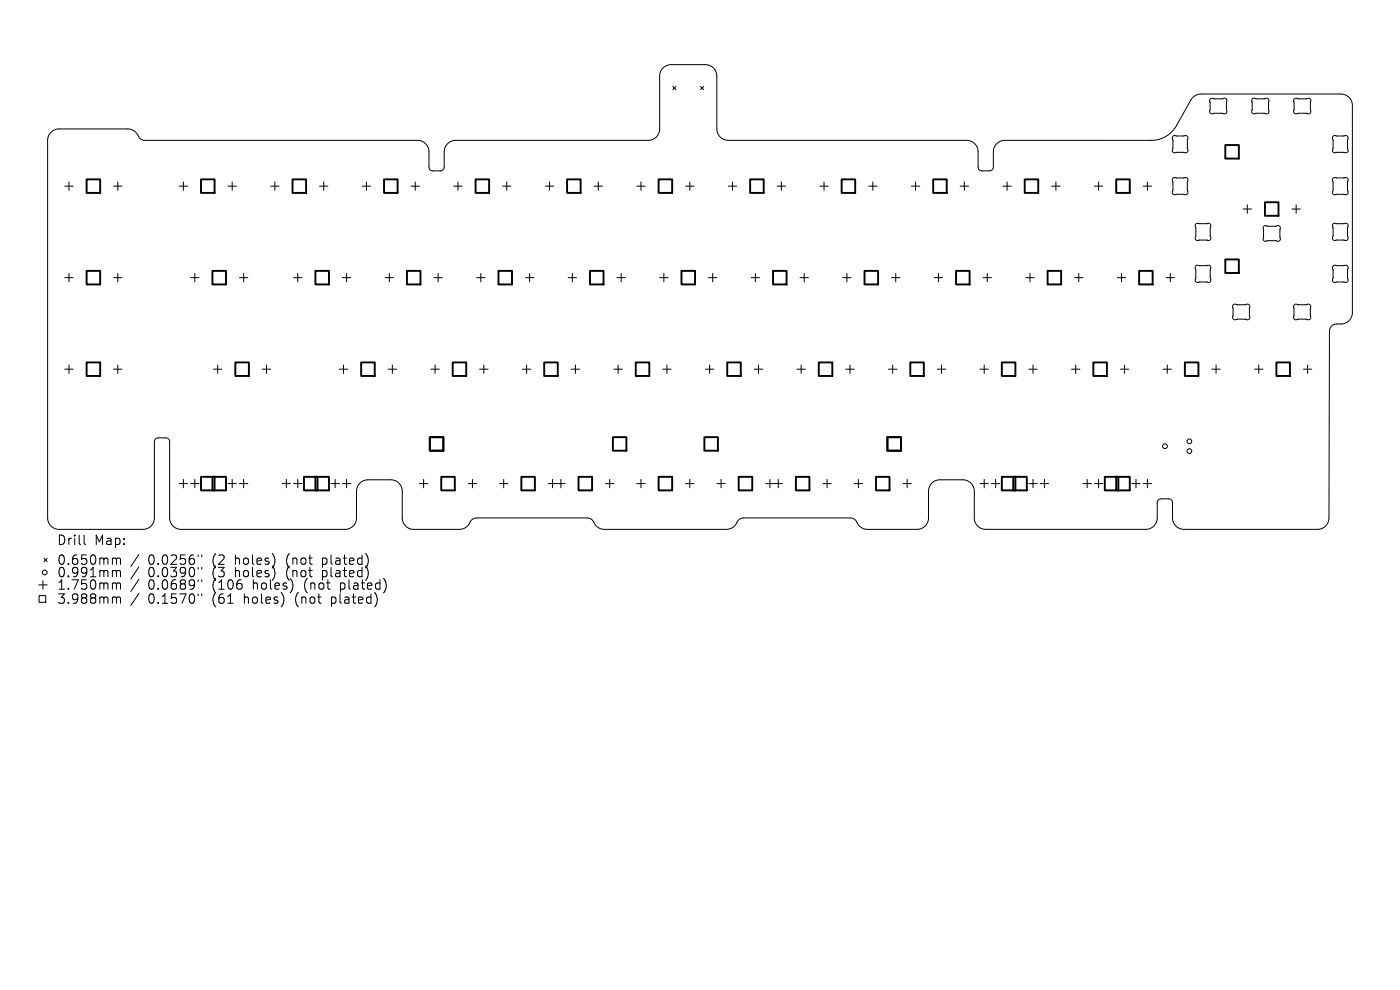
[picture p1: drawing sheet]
<svg xmlns="http://www.w3.org/2000/svg" width="297mm" height="210mm" viewBox="0 0 297 210" stroke-linecap="round" stroke-linejoin="round" font-family="sans-serif">
<defs><g id="words">
<g font-size="2.8">
<text x="12" y="115.9">Drill</text>
<text x="20" y="115.9">Map:</text>
<text x="12" y="120.1">0.650mm</text>
<text x="12" y="122.7">0.991mm</text>
<text x="12" y="125.4">1.750mm</text>
<text x="31.4" y="120.1">0.0256&quot;</text>
<text x="31.4" y="122.7">0.0390&quot;</text>
<text x="31.4" y="125.4">0.0689&quot;</text>
<text x="45.2" y="120.1">(2</text>
<text x="45.2" y="122.7">(3</text>
<text x="45.2" y="125.4">(106</text>
<text x="50.1" y="120.1">holes)</text>
<text x="50.1" y="122.7">holes)</text>
<text x="53.9" y="125.4">holes)</text>
<text x="61.2" y="120.1">(not</text>
<text x="61.2" y="122.7">(not</text>
<text x="65" y="125.4">(not</text>
<text x="69" y="120.1">plated)</text>
<text x="69" y="122.7">plated)</text>
<text x="72.8" y="125.4">plated)</text>
<text x="12" y="128.4">3.988mm</text>
<text x="31.4" y="128.4">0.1570&quot;</text>
<text x="45.2" y="128.4">(61</text>
<text x="52" y="128.4">holes)</text>
<text x="63.1" y="128.4">(not</text>
<text x="70.9" y="128.4">plated)</text>
</g>
</g></defs>
<g fill="none" stroke="#000" stroke-width=".21">
<path d="M142.7 18.3l.7 .7M143.4 18.3l-.7 .7M148.6 18.3l.7 .7M149.3 18.3l-.7 .7M10.8 28.1l.9-.6 .8-.2h14.6a2.81 2.81 0 0 1 2.5 2l.6 .4 .5 .1h58.1a2.43 2.43 0 0 1 2.2 2.4v3.3a.81 .81 0 0 0 .8 .7h1.7a.81 .81 0 0 0 .7-.8v-3.4a2.43 2.43 0 0 1 2.5-2.2h41a2.43 2.43 0 0 0 2.2-2.4v-11.5a2.43 2.43 0 0 1 2.5-2.2h7.5a2.43 2.43 0 0 1 2.2 2.4v11.5a2.43 2.43 0 0 0 2.4 2.2h50.8a2.43 2.43 0 0 1 2.2 2.4v3.3a.81 .81 0 0 0 .8 .7h1.7a.81 .81 0 0 0 .7-.8v-3.4a2.43 2.43 0 0 1 2.5-2.2h31.6a6.1 6.1 0 0 0 4.8-3.1l3.1-5.7 .9-.7 .8-.3h30.3a2.43 2.43 0 0 1 2.2 2.4v44.1a2.43 2.43 0 0 1-2.4 2.2h-1.1a1.53 1.53 0 0 0-1.4 1.6l-.1 39.8a2.43 2.43 0 0 1-2.4 2.2h-28.3a2.44 2.44 0 0 1-2.5-2.4v-3.3a.81 .81 0 0 0-.8-.8h-1.7a.81 .81 0 0 0-.7 .8v3.5a2.43 2.43 0 0 1-2.4 2.2h-34a2.41 2.41 0 0 1-2.4-2.4v-5.9a2.43 2.43 0 0 0-2.4-2.2h-5.1a2.43 2.43 0 0 0-2.2 2.4v5.9a2.43 2.43 0 0 1-2.4 2.2h-10.7a2.82 2.82 0 0 1-2.4-1.9l-.5-.4-.6-.1h-22.8a1.87 1.87 0 0 0-1.5 1.4l-.8 .7-1.2 .3h-25.9a2.81 2.81 0 0 1-2.5-1.9l-.6-.4-.5-.1h-23.6a1.87 1.87 0 0 0-1.5 1.4l-.8 .7-1 .3h-9.9a2.43 2.43 0 0 1-2.5-2.4v-5.9a2.43 2.43 0 0 0-2.4-2.2h-5.1a2.43 2.43 0 0 0-2.2 2.4v5.9a2.43 2.43 0 0 1-2.4 2.2h-35a2.43 2.43 0 0 1-2.2-2.4v-16.3a.81 .81 0 0 0-.8-.7h-1.7a.81 .81 0 0 0-.7 .8l-.1 16.4a2.43 2.43 0 0 1-2.4 2.2h-18a2.43 2.43 0 0 1-2.2-2.4v-80.1l.1-.9zM13.7 39.5h1.8M14.6 38.6v1.8M24.1 39.5h1.8M25 38.6v1.8M38 39.5h1.8M38.9 38.6v1.8M48.4 39.5h1.7"/>
<path d="M49.3 38.6v1.8M57.4 39.5h1.8M58.3 38.6v1.8M67.8 39.5h1.8M68.7 38.6v1.8M76.8 39.5h1.8M77.7 38.6v1.8M87.2 39.5h1.8M88.1 38.6v1.8M96.3 39.5h1.7M97.2 38.6v1.8M106.6 39.5h1.8"/>
<path d="M107.5 38.6v1.8M115.7 39.5h1.8M116.6 38.6v1.8M126 39.5h1.8M126.9 38.6v1.8M135.1 39.5h1.8M136 38.6v1.8M145.4 39.5h1.8M146.3 38.6v1.8M154.5 39.5h1.8M155.4 38.6v1.8M164.9 39.5h1.7"/>
<path d="M165.8 38.6v1.8M173.9 39.5h1.8M174.8 38.6v1.8M184.3 39.5h1.8M185.2 38.6v1.8M193.3 39.5h1.8M194.2 38.6v1.8M203.7 39.5h1.8M204.6 38.6v1.8M212.8 39.5h1.7M213.6 38.6v1.8M223.1 39.5h1.8"/>
<path d="M224 38.6v1.8M232.2 39.5h1.8M233.1 38.6v1.8M242.5 39.5h1.8M243.4 38.6v1.8M248.8 37.8l.4-.1h2.3l.4 .1 .1 .4-.1 .4v1.7l.1 .5-.2 .4-2.6 .1-.4-.2-.1-.3 .1-.5v-1.6l-.1-.5zM248.8 28.9l.4-.1 2.3-.1 .4 .2 .1 .4-.1 .4v1.7l.1 .5-.2 .4-2.6 .1-.4-.2-.1-.3 .1-.5v-1.6l-.1-.5zM256.8 21l.3-.2 .5 .2h1.7l.5-.2 .3 .1 .2 .4v2.4l-.1 .3-.4 .2-.5-.2-2.2 .2-.3-.2-.2-.4v-2.3zM265.7 21l.4-.2 .5 .2h1.6l.5-.2 .3 .1 .2 .4-.1 2.7-.4 .2-.5-.2-2.2 .2-.3-.2-.2-.4v-2.3zM274.6 21l.3-.2 .6 .2h1.6l.5-.2 .3 .1 .2 .4v2.4l-.1 .3-.4 .2-.5-.2h-1.7l-.5 .2-.3-.2-.2-.3v-2.4zM282.8 37.8l.3-.2h2.4l.4 .2 .1 .4-.1 .4v1.7l.1 .5-.2 .4-2.6 .1-.4-.2-.1-.3 .1-.5v-1.6l-.1-.5zM282.8 28.9l.3-.1 2.4-.1 .4 .2 .1 .4-.1 .4v1.7l.1 .5-.2 .4-2.6 .1-.4-.2-.1-.3 .1-.5v-1.6l-.1-.5z"/>
<path d="M13.7 58.9h1.8M14.6 58v1.8M24.1 58.9h1.8M25 58v1.8M40.4 58.9h1.8M41.3 58v1.8M50.8 58.9h1.8M51.7 58v1.8M62.3 58.9h1.8M63.2 58v1.8M72.6 58.9h1.8M73.5 58v1.8"/>
<path d="M81.7 58.9h1.8M82.6 58v1.8M92.1 58.9h1.7M92.9 58v1.8M101.1 58.9h1.8M102 58v1.8M111.5 58.9h1.8M112.4 58v1.8M120.5 58.9h1.8M121.4 58v1.8M130.9 58.9h1.8M131.8 58v1.8"/>
<path d="M139.9 58.9h1.8M140.8 58v1.8M150.3 58.9h1.8M151.2 58v1.8M159.4 58.9h1.7M160.3 58v1.8M169.7 58.9h1.8M170.6 58v1.8M178.8 58.9h1.8M179.7 58v1.8M189.1 58.9h1.8M190 58v1.8"/>
<path d="M198.2 58.9h1.8M199.1 58v1.8M208.5 58.9h1.8M209.4 58v1.8M217.6 58.9h1.8M218.5 58v1.8M228 58.9h1.7M228.9 58v1.8M237 58.9h1.8M237.9 58v1.8M247.4 58.9h1.8M248.3 58v1.8"/>
<path d="M253.7 56.4l.3-.1h2.4l.4 .1 .1 .4-.2 .4v1.7l.2 .5-.2 .4-2.6 .1-.4-.2-.2-.3 .2-.5v-1.6l-.2-.5zM253.7 47.5l.3-.1h2.4l.4 .1 .1 .4-.2 .4v1.7l.2 .5-.2 .4-2.6 .1-.4-.2-.2-.3 .2-.5v-1.6l-.2-.5zM263.7 44.3h1.8M264.6 43.4v1.8M268.1 48l.4-.1 .5 .1h1.6l.5-.1 .3 .1 .2 .3v2.4l-.1 .3-.4 .2-.5-.1-2.1 .1-.4-.1-.1-.4v-2.3zM274.1 44.3h1.8M275 43.4v1.8M282.8 56.4l.3-.1h2.4l.4 .1 .1 .4-.1 .4v1.7l.1 .5-.2 .4-2.6 .1-.4-.2-.1-.3 .1-.5v-1.6l-.1-.5zM282.8 47.5l.3-.1h2.4l.4 .1 .1 .4-.1 .4v1.7l.1 .5-.2 .4-2.6 .1-.4-.2-.1-.3 .1-.5v-1.6l-.1-.5zM13.7 78.3h1.8M14.6 77.4v1.8M24.1 78.3h1.8"/>
<path d="M25 77.4v1.8M45.3 78.3h1.8M46.2 77.4v1.8M55.6 78.3h1.8M56.5 77.4v1.8M72 78.3h1.8M72.9 77.4v1.8M82.3 78.3h1.8M83.2 77.4v1.8M91.4 78.3h1.8M92.3 77.4v1.8M101.8 78.3h1.7"/>
<path d="M102.7 77.4v1.8M110.8 78.3h1.8M111.7 77.4v1.8M121.2 78.3h1.8M122.1 77.4v1.8M130.2 78.3h1.8M131.1 77.4v1.8M140.6 78.3h1.8M141.5 77.4v1.8M149.7 78.3h1.7M150.5 77.4v1.8M160 78.3h1.8"/>
<path d="M160.9 77.4v1.8M169.1 78.3h1.8M170 77.4v1.8M179.4 78.3h1.8M180.3 77.4v1.8M188.5 78.3h1.8M189.4 77.4v1.8M198.8 78.3h1.8M199.7 77.4v1.8M207.9 78.3h1.8M208.8 77.4v1.8M218.3 78.3h1.7"/>
<path d="M219.1 77.4v1.8M227.3 78.3h1.8M228.2 77.4v1.8M237.7 78.3h1.8M238.6 77.4v1.8M246.7 78.3h1.8M247.6 77.4v1.8M257.1 78.3h1.8M258 77.4v1.8M261.6 64.7l.4-.2 .5 .1h1.7l.4-.1 .4 .1 .2 .4v2.4l-.2 .3-.4 .1-.5-.1-2.1 .1-.3-.1-.2-.3v-2.4zM266.1 78.3h1.8M267 77.4v1.8"/>
<path d="M274.6 64.7l.3-.2 .5 .1h1.7l.5-.1 .3 .1 .2 .4v2.3l-.1 .4-.4 .1-.5-.1h-1.7l-.5 .1-.3-.1-.2-.3v-2.4zM276.5 78.3h1.8M277.4 77.4v1.8M9.3 118.5l.7 .6M10 118.5l-.7 .6M17.8 113.5v1.7l.3 .3M24.1 118.4h.3l.3 .3M24.7 118.7l.3-.3 .5 .1 .1 1.2M24.7 118.7v1M29.5 117.6l-1.7 2.6M38 102.6h1.8M38.9 101.7v1.8"/>
<path d="M40.4 102.6h1.8M41.3 101.7v1.8M42 117.7v.4M42.8 117.7v.4M48.4 102.6h1.7M49.3 101.7v1.8M50.8 102.6h1.8M51.7 101.7v1.8M59.9 102.6h1.7M60.7 101.7v1.8M62.3 102.6h1.8M63.2 101.7v1.8"/>
<path d="M70.2 102.6h1.8M71.1 101.7v1.8M72.6 102.6h1.8M73.5 101.7v1.8M89 102.6h1.8M89.9 101.7v1.8M99.3 102.6h1.8M100.2 101.7v1.8M106 102.6h1.7M106.9 101.7v1.8M116.3 102.6h3.6M117.2 101.7v1.8"/>
<path d="M119 101.7v1.8M128.5 102.6h1.7M129.3 101.7v1.8M135.1 102.6h1.8M136 101.7v1.8M145.4 102.6h1.8M146.3 101.7v1.8M152.1 102.6h1.8M153 101.7v1.8M162.4 102.6h3.6M163.3 101.7v1.8M165.1 101.7v1.8"/>
<path d="M174.6 102.6h1.8M175.5 101.7v1.8M181.2 102.6h1.8M182.1 101.7v1.8M191.6 102.6h1.7M192.5 101.7v1.8M207.9 102.6h1.8M208.8 101.7v1.8M210.3 102.6h1.8M211.2 101.7v1.8M218.3 102.6h1.7M219.1 101.7v1.8"/>
<path d="M220.7 102.6h1.8M221.6 101.7v1.8M229.7 102.6h1.8M230.6 101.7v1.8M232.2 102.6h1.8M233.1 101.7v1.8M240.1 102.6h1.8M241 101.7v1.8M242.5 102.6h1.8M243.4 101.7v1.8M8.2 124.1h1.8M8.3 126.4h1.4v1.4h-1.4z"/>
<path d="M9.1 123.2v1.8M24.1 121h.3l.3 .3M24.1 123.7l.5 .1 .1 .1M24.1 126.6l.5 .1 .1 .2M24.7 121.3v1.1M24.7 123.9v1.1M24.7 126.9v1.1M24.7 121.3l.3-.3 .5 .1 .1 1.3M24.7 123.9l.3-.2 .5 .1 .1 1.2M24.7 126.9l.3-.3 .5 .1 .1 1.3M29.5 120.3l-1.7 2.5M29.5 122.9l-1.7 2.6"/>
<path d="M29.5 125.9l-1.7 2.6M42 120.4v.3M42 123v.4M42 126v.4M42.8 120.4v.3M42.8 123v.4M42.8 126v.4"/>
<circle cx="247.1" cy="94.7" r=".5"/>
<circle cx="252.3" cy="93.6" r=".5"/>
<circle cx="252.3" cy="95.7" r=".5"/>
<circle cx="9.5" cy="121.4" r=".5"/>
</g>
<g fill="none" stroke="#000" stroke-width=".41">
<path d="M18.4 38h2.8v2.9h-2.8zM42.6 38h2.9v2.9h-2.9zM62.1 38h2.8v2.9h-2.8zM81.5 38h2.8v2.9h-2.8zM100.9 38h2.9v2.9h-2.9zM120.3 38h2.9v2.9h-2.9zM139.7 38h2.9v2.9h-2.9zM159.1 38h2.9v2.9h-2.9zM178.6 38h2.8v2.9h-2.8zM198 38h2.8v2.9h-2.8zM217.4 38h2.9v2.9h-2.9zM236.8 38h2.9v2.9h-2.9z"/>
<path d="M259.9 30.8h2.9v2.8h-2.9zM18.4 57.5h2.8v2.8h-2.8zM45.1 57.5h2.8v2.8h-2.8zM66.9 57.5h2.9v2.8h-2.9zM86.3 57.5h2.9v2.8h-2.9zM105.7 57.5h2.9v2.8h-2.9zM125.2 57.5h2.8v2.8h-2.8zM144.6 57.5h2.9v2.8h-2.9zM164 57.5h2.9v2.8h-2.9zM183.4 57.5h2.9v2.8h-2.9zM202.8 57.5h2.9v2.8h-2.9zM222.2 57.5h2.9v2.8h-2.9z"/>
<path d="M241.7 57.5h2.8v2.8h-2.8zM259.9 55h2.9v2.9h-2.9zM268.4 42.9h2.8v2.9h-2.8zM18.4 76.9h2.8v2.9h-2.8zM49.9 76.9h2.9v2.9h-2.9zM76.6 76.9h2.9v2.9h-2.9zM96 76.9h2.9v2.9h-2.9zM115.5 76.9h2.8v2.9h-2.8zM134.9 76.9h2.8v2.9h-2.8zM154.3 76.9h2.9v2.9h-2.9zM173.7 76.9h2.9v2.9h-2.9zM193.1 76.9h2.9v2.9h-2.9z"/>
<path d="M212.5 76.9h2.9v2.9h-2.9zM231.9 76.9h2.9v2.9h-2.9zM251.4 76.9h2.8v2.9h-2.8zM270.8 76.9h2.9v2.9h-2.9zM91.2 92.7h2.9v2.9h-2.9zM130 92.7h2.9v2.9h-2.9zM149.4 92.7h2.9v2.9h-2.9zM188.3 92.7h2.8v2.9h-2.8zM42.6 101.1h2.9v2.9h-2.9zM45.1 101.1h2.8v2.9h-2.8zM64.5 101.1h2.9v2.9h-2.9zM66.9 101.1h2.9v2.9h-2.9z"/>
<path d="M93.6 101.1h2.9v2.9h-2.9zM110.6 101.1h2.9v2.9h-2.9zM122.7 101.1h2.9v2.9h-2.9zM139.7 101.1h2.9v2.9h-2.9zM156.7 101.1h2.9v2.9h-2.9zM168.8 101.1h2.9v2.9h-2.9zM185.8 101.1h2.9v2.9h-2.9zM212.5 101.1h2.9v2.9h-2.9zM215 101.1h2.8v2.9h-2.8zM234.4 101.1h2.8v2.9h-2.8zM236.8 101.1h2.9v2.9h-2.9z"/>
</g>
<use href="#words"/>
</svg>
